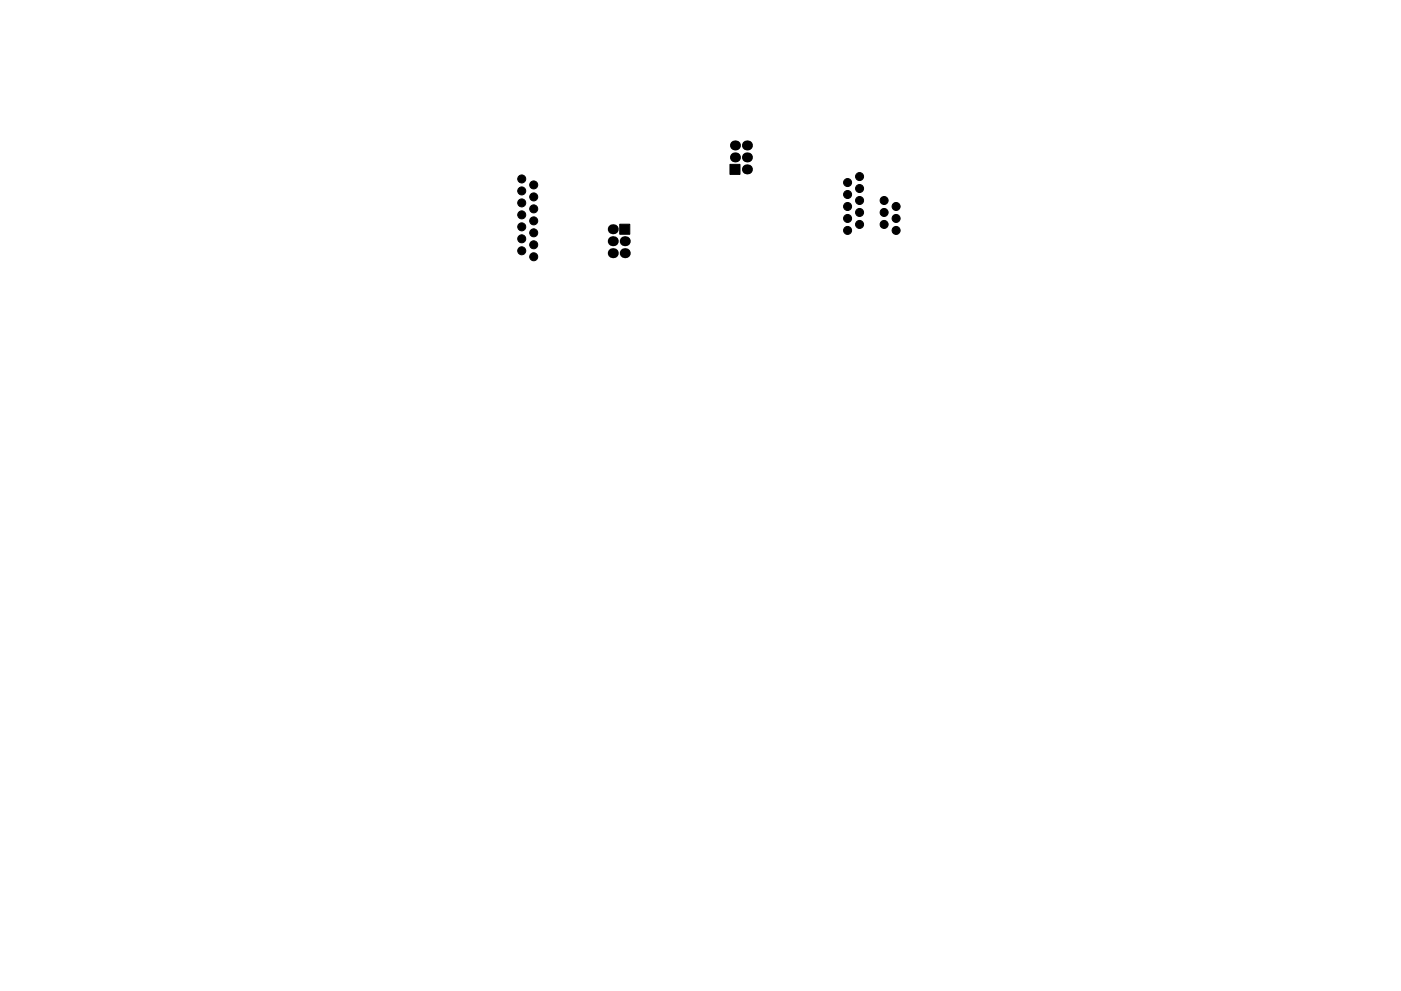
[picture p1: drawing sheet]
<svg xmlns="http://www.w3.org/2000/svg" width="297mm" height="210mm" viewBox="0 0 297 210" stroke-linecap="round" stroke-linejoin="round" font-family="sans-serif">
<g fill="#000" stroke="#000" stroke-width=".21">
<path d="M154.8 34.9h2.1v2.1h-2.1zM131.4 47.6h2.1v2.1h-2.1z"/>
<circle cx="110.6" cy="38" r=".85"/>
<circle cx="113.2" cy="39.2" r=".85"/>
<circle cx="179.7" cy="38.7" r=".85"/>
<circle cx="182.2" cy="40" r=".85"/>
<circle cx="182.2" cy="37.5" r=".85"/>
<circle cx="110.6" cy="50.7" r=".85"/>
<circle cx="110.6" cy="45.6" r=".85"/>
<circle cx="110.6" cy="53.2" r=".85"/>
<circle cx="110.6" cy="48.1" r=".85"/>
<circle cx="110.6" cy="40.5" r=".85"/>
<circle cx="110.6" cy="43" r=".85"/>
<circle cx="113.2" cy="46.9" r=".85"/>
<circle cx="113.2" cy="51.9" r=".85"/>
<circle cx="113.2" cy="54.5" r=".85"/>
<circle cx="113.2" cy="49.4" r=".85"/>
<circle cx="113.2" cy="44.3" r=".85"/>
<circle cx="113.2" cy="41.8" r=".85"/>
<circle cx="179.7" cy="46.3" r=".85"/>
<circle cx="179.7" cy="48.9" r=".85"/>
<circle cx="179.7" cy="43.8" r=".85"/>
<circle cx="179.7" cy="41.3" r=".85"/>
<circle cx="182.2" cy="45.1" r=".85"/>
<circle cx="182.2" cy="47.6" r=".85"/>
<circle cx="182.2" cy="42.5" r=".85"/>
<circle cx="187.5" cy="47.6" r=".85"/>
<circle cx="187.5" cy="45.1" r=".85"/>
<circle cx="187.5" cy="42.5" r=".85"/>
<circle cx="190" cy="46.3" r=".85"/>
<circle cx="190" cy="48.9" r=".85"/>
<circle cx="190" cy="43.8" r=".85"/>
</g>
<g fill="#000">
<circle cx="155.8" cy="33.4" r="1.06"/>
<circle cx="155.8" cy="30.9" r="1.06"/>
<circle cx="158.4" cy="35.9" r="1.06"/>
<circle cx="158.4" cy="33.4" r="1.06"/>
<circle cx="158.4" cy="30.9" r="1.06"/>
<circle cx="129.9" cy="48.6" r="1.06"/>
<circle cx="129.9" cy="51.2" r="1.06"/>
<circle cx="129.9" cy="53.7" r="1.06"/>
<circle cx="132.5" cy="53.7" r="1.06"/>
<circle cx="132.5" cy="51.2" r="1.06"/>
</g>
</svg>
